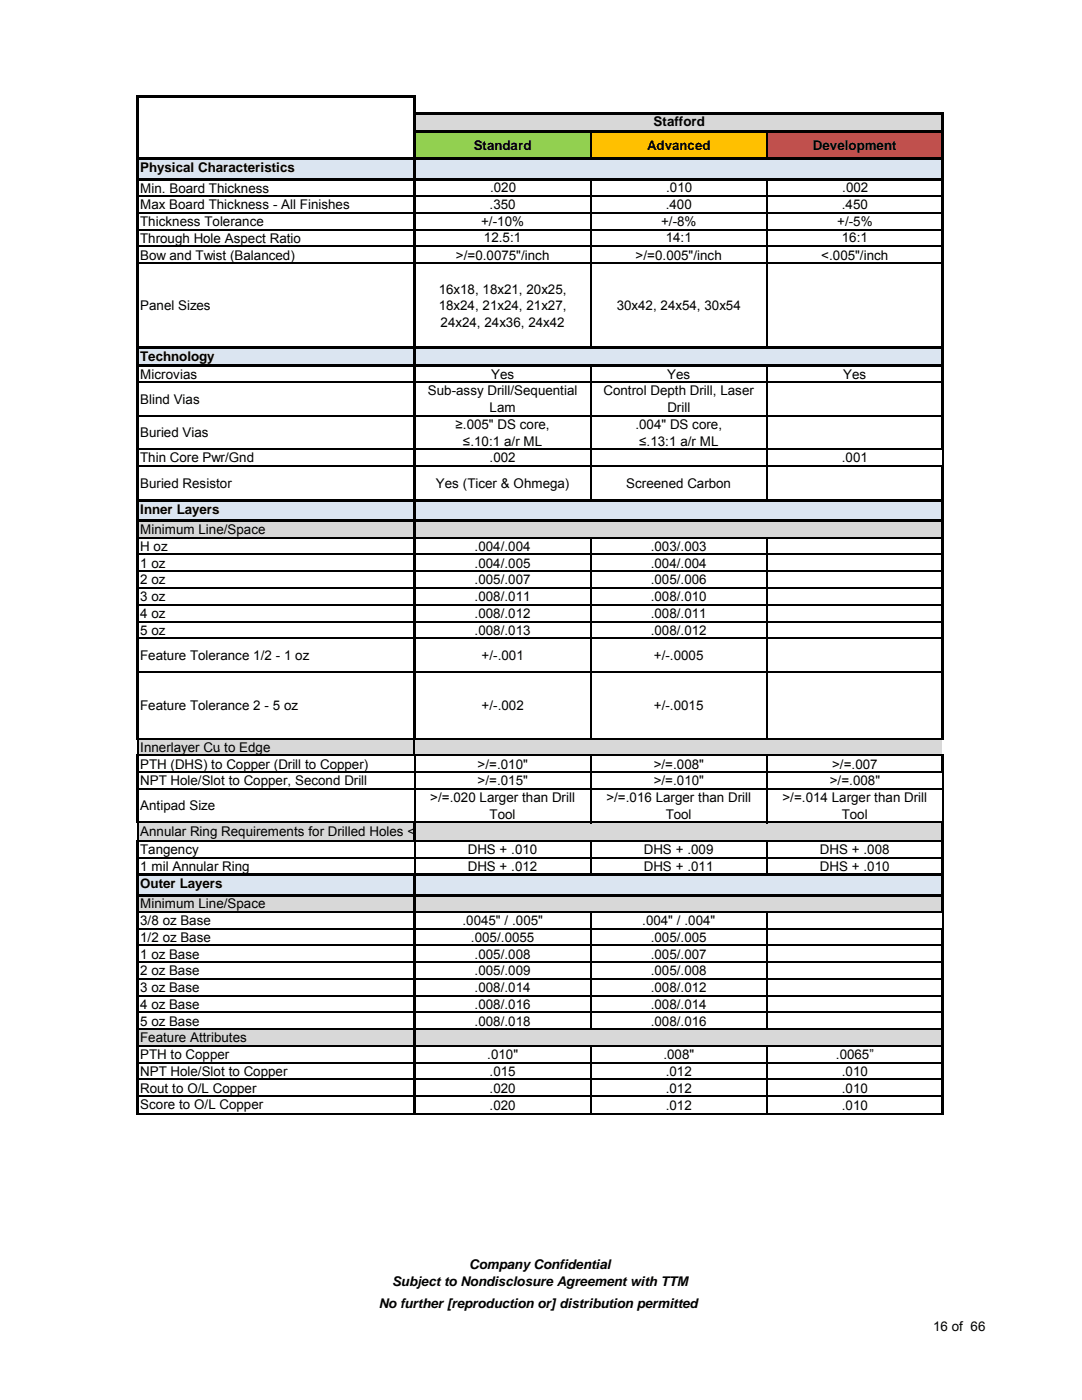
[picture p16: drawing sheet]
<svg xmlns="http://www.w3.org/2000/svg" width="216mm" height="279mm" viewBox="0 0 216 279" stroke-linecap="round" stroke-linejoin="round" font-family="sans-serif">
<defs><g id="words">
<g font-size="2.7">
<text x="94.5" y="29.9">Standard</text>
<text x="129.1" y="29.9">Advanced</text>
<text x="130.4" y="25.2">Stafford</text>
<text x="162.2" y="29.9">Development</text>
<text x="28" y="34.4">Physical Characteristics</text>
<text x="28" y="38.4">Min. Board Thickness</text>
<text x="28" y="41.8">Max Board Thickness - All Finishes</text>
<text x="97.7" y="41.8">.350</text>
<text x="97.8" y="38.4">.020</text>
<text x="132.8" y="41.8">.400</text>
<text x="132.9" y="38.4">.010</text>
<text x="168" y="41.8">.450</text>
<text x="168.1" y="38.4">.002</text>
<text x="28" y="45.1">Thickness Tolerance</text>
<text x="96" y="45.1">+/-10%</text>
<text x="131.9" y="45.1">+/-8%</text>
<text x="167" y="45.1">+/-5%</text>
<text x="28" y="48.5">Through Hole Aspect Ratio</text>
<text x="28" y="51.8">Bow and Twist (Balanced)</text>
<text x="91" y="51.8">&gt;/=0.0075&quot;/inch</text>
<text x="96.6" y="48.4">12.5:1</text>
<text x="126.8" y="51.8">&gt;/=0.005&quot;/inch</text>
<text x="132.8" y="48.4">14:1</text>
<text x="163.9" y="51.8">&lt;.005&quot;/inch</text>
<text x="168" y="48.4">16:1</text>
<text x="87.5" y="58.6">16x18, 18x21, 20x25,</text>
<text x="28" y="61.9">Panel Sizes</text>
<text x="87.5" y="61.9">18x24, 21x24, 21x27,</text>
<text x="87.9" y="65.3">24x24, 24x36, 24x42</text>
<text x="123.1" y="61.9">30x42, 24x54, 30x54</text>
<text x="28" y="72.1">Technology</text>
<text x="28" y="75.6">Microvias</text>
<text x="98" y="75.6">Yes</text>
<text x="133.1" y="75.6">Yes</text>
<text x="168.3" y="75.6">Yes</text>
<text x="28" y="80.6">Blind Vias</text>
<text x="85.4" y="78.9">Sub-assy Drill/Sequential</text>
<text x="97.7" y="82.3">Lam</text>
<text x="120.4" y="78.9">Control Depth Drill, Laser</text>
<text x="133.2" y="82.3">Drill</text>
<text x="28" y="87.2">Buried Vias</text>
<text x="90.9" y="85.6">≥.005&quot; DS core,</text>
<text x="92.4" y="88.9">≤.10:1 a/r ML</text>
<text x="126.8" y="85.6">.004&quot; DS core,</text>
<text x="127.6" y="88.9">≤.13:1 a/r ML</text>
<text x="28" y="92.3">Thin Core Pwr/Gnd</text>
<text x="97.7" y="92.3">.002</text>
<text x="168" y="92.3">.001</text>
<text x="28" y="97.4">Buried Resistor</text>
<text x="87" y="97.4">Yes (Ticer &amp; Ohmega)</text>
<text x="125" y="97.4">Screened Carbon</text>
<text x="28" y="102.5">Inner Layers</text>
<text x="28" y="106.6">Minimum Line/Space</text>
<text x="28" y="109.9">H oz</text>
<text x="28" y="113.3">1 oz</text>
<text x="94.7" y="109.9">.004/.004</text>
<text x="94.7" y="113.3">.004/.005</text>
<text x="129.8" y="109.9">.003/.003</text>
<text x="129.8" y="113.3">.004/.004</text>
<text x="28" y="116.6">2 oz</text>
<text x="28" y="120">3 oz</text>
<text x="94.7" y="116.6">.005/.007</text>
<text x="94.7" y="120">.008/.011</text>
<text x="129.8" y="116.6">.005/.006</text>
<text x="129.8" y="120">.008/.010</text>
<text x="28" y="123.3">4 oz</text>
<text x="94.7" y="123.3">.008/.012</text>
<text x="129.8" y="123.3">.008/.011</text>
<text x="28" y="126.7">5 oz</text>
<text x="28" y="131.7">Feature Tolerance 1/2 - 1 oz</text>
<text x="94.7" y="126.7">.008/.013</text>
<text x="96.1" y="131.7">+/-.001</text>
<text x="129.8" y="126.7">.008/.012</text>
<text x="130.5" y="131.7">+/-.0005</text>
<text x="28" y="141.7">Feature Tolerance 2 - 5 oz</text>
<text x="96.1" y="141.7">+/-.002</text>
<text x="130.5" y="141.7">+/-.0015</text>
<text x="28" y="150.1">Innerlayer Cu to Edge</text>
<text x="28" y="153.4">PTH (DHS) to Copper (Drill to Copper)</text>
<text x="95.3" y="153.4">&gt;/=.010&quot;</text>
<text x="130.4" y="153.4">&gt;/=.008&quot;</text>
<text x="166" y="153.4">&gt;/=.007</text>
<text x="28" y="156.7">NPT Hole/Slot to Copper, Second Drill</text>
<text x="28" y="161.7">Antipad Size</text>
<text x="85.9" y="160.1">&gt;/=.020 Larger than Drill</text>
<text x="95.3" y="156.7">&gt;/=.015&quot;</text>
<text x="121" y="160.1">&gt;/=.016 Larger than Drill</text>
<text x="130.4" y="156.7">&gt;/=.010&quot;</text>
<text x="156.1" y="160.1">&gt;/=.014 Larger than Drill</text>
<text x="165.6" y="156.7">&gt;/=.008&quot;</text>
<text x="28" y="166.8">Annular Ring Requirements for Drilled Holes &lt;</text>
<text x="97.7" y="163.4">Tool</text>
<text x="132.8" y="163.4">Tool</text>
<text x="168" y="163.4">Tool</text>
<text x="28" y="170.5">Tangency</text>
<text x="28" y="173.8">1 mil Annular Ring</text>
<text x="93.3" y="170.5">DHS + .010</text>
<text x="93.3" y="173.8">DHS + .012</text>
<text x="128.5" y="170.5">DHS + .009</text>
<text x="128.5" y="173.8">DHS + .011</text>
<text x="163.6" y="170.5">DHS + .008</text>
<text x="163.6" y="173.8">DHS + .010</text>
<text x="28" y="177.2">Outer Layers</text>
<text x="28" y="181.3">Minimum Line/Space</text>
<text x="28" y="184.6">3/8 oz Base</text>
<text x="92.3" y="184.6">.0045&quot; / .005&quot;</text>
<text x="128.1" y="184.6">.004&quot; / .004&quot;</text>
<text x="28" y="188">1/2 oz Base</text>
<text x="28" y="191.3">1 oz Base</text>
<text x="94" y="188">.005/.0055</text>
<text x="94.7" y="191.3">.005/.008</text>
<text x="129.8" y="188">.005/.005</text>
<text x="129.8" y="191.3">.005/.007</text>
<text x="28" y="194.6">2 oz Base</text>
<text x="28" y="198">3 oz Base</text>
<text x="94.7" y="194.6">.005/.009</text>
<text x="94.7" y="198">.008/.014</text>
<text x="129.8" y="194.6">.005/.008</text>
<text x="129.8" y="198">.008/.012</text>
<text x="28" y="201.3">4 oz Base</text>
<text x="94.7" y="201.3">.008/.016</text>
<text x="129.8" y="201.3">.008/.014</text>
<text x="28" y="204.7">5 oz Base</text>
<text x="28" y="208">Feature Attributes</text>
<text x="94.7" y="204.7">.008/.018</text>
<text x="129.8" y="204.7">.008/.016</text>
<text x="28" y="211.4">PTH to Copper</text>
<text x="28" y="214.7">NPT Hole/Slot to Copper</text>
<text x="97.2" y="211.4">.010&quot;</text>
<text x="97.7" y="214.7">.015</text>
<text x="132.4" y="211.4">.008&quot;</text>
<text x="132.8" y="214.7">.012</text>
<text x="166.8" y="211.4">.0065”</text>
<text x="168" y="214.7">.010</text>
<text x="28" y="218.1">Rout to O/L Copper</text>
<text x="28" y="221.4">Score to O/L Copper</text>
<text x="97.7" y="218.1">.020</text>
<text x="97.7" y="221.5">.020</text>
<text x="132.8" y="218.1">.012</text>
<text x="132.8" y="221.5">.012</text>
<text x="168" y="218.1">.010</text>
<text x="168" y="221.5">.010</text>
<text x="78.2" y="256.6">Subject to Nondisclosure Agreement with TTM</text>
<text x="93.6" y="253.2">Company Confidential</text>
<text x="75.6" y="261">No further [reproduction or] distribution permitted</text>
<text x="186.2" y="265.6">16 of 66</text>
</g>
</g></defs>
<g fill="#dbe5f1">
<path d="M27.6 31.7h55.2v4.2h-55.2z"/>
<path d="M27.6 69.4h55.2v3.6h-55.2z"/>
<path d="M27.6 99.9h55.2v4.1h-55.2z"/>
</g>
<g fill="#d8d8d8">
<path d="M27.6 104h55.2v3.4h-55.2z"/>
<path d="M27.6 147.4h55.2v2.2h-55.2z"/>
</g>
<path d="M27.7 31.5h55.3v.5h-55.3zM27.7 35.6h55.3v.5h-55.3zM82.5 19.4h.5v16.7h-.5zM27.7 69.2h55.3v.5h-55.3zM27.7 72.7h55.3v.5h-55.3zM82.5 69.7h.5v3.5h-.5zM27.7 99.6h55.3v.5h-55.3zM27.7 103.7h55.3v.5h-55.3zM82.5 100.1h.5v4.1h-.5zM27.2 19h.5v128.6h-.5zM27.3 147.6h.3v2h-.3zM82.5 147.3h.5v2.3h-.5z" fill="#000"/>
<path d="M27.7 19.2h55.3" fill="none" stroke="#000" stroke-width=".42"/>
<g fill="none" stroke="#000" stroke-width=".25">
<path d="M27.7 39.2h55.1M27.7 42.5h55.1M27.7 45.8h55.1M27.7 49.2h55.1M27.7 52.5h55.1M27.7 76.3h55.1M27.7 83h55.1M27.7 89.7h55.1M27.7 93h55.1M27.7 107.3h55.1M27.7 110.7h55.1M27.7 114h55.1"/>
<path d="M27.7 117.3h55.1M27.7 120.7h55.1M27.7 124h55.1M27.7 127.4h55.1M27.7 134.1h55.1M27.7 147.4h54.8"/>
</g>
<path d="M82.8 22.7h105.2v3.5h-105.2z" fill="#d8d8d8"/>
<path d="M82.8 26.2h35.1v5.6h-35.1z" fill="#92d050"/>
<path d="M117.9 26.2h35.1v5.6h-35.1z" fill="#ffc000"/>
<path d="M153 26.2h35v5.6h-35z" fill="#c0504d"/>
<g fill="#dbe5f1">
<path d="M82.8 31.7h105.2v4.2h-105.2z"/>
<path d="M82.8 69.4h105.2v3.6h-105.2z"/>
<path d="M82.8 99.9h105.2v4.1h-105.2z"/>
</g>
<g fill="#d8d8d8">
<path d="M82.8 104h105.2v3.4h-105.2z"/>
<path d="M82.8 147.4h105.2v2.2h-105.2z"/>
</g>
<g fill="none" stroke="#000" stroke-width=".25">
<path d="M83 39.2h104.9M117.9 26.5v5M117.9 36.1v33.1M153 26.5v5M153 36.1v33.1M83 42.5h104.9M83 45.8h104.9M83 49.2h104.9M83 52.5h104.9M83 76.3h104.9M117.9 73.2v26.4M153 73.2v26.4"/>
<path d="M83 83h104.9M83 89.7h104.9M83 93h104.9M188.1 89.8v3.1M83 107.3h104.9M83 110.7h104.9M83 114h104.9M83 117.3h104.9M117.9 107.4v40.2M153 107.4v40.2M83 120.7h104.9M83 124h104.9"/>
<path d="M83 127.4h104.9M83 134.1h104.9M83 147.4h104.9"/>
</g>
<path d="M83 22.4h105.4v.5h-105.4zM83 26h105.4v.5h-105.4zM83 31.5h105.4v.5h-105.4zM83 35.6h105.4v.5h-105.4zM83 69.2h105.4v.5h-105.4zM83 72.7h105.4v.5h-105.4zM187.9 22.9h.5v66.9h-.5zM83 99.6h105.4v.5h-105.4zM83 103.7h105.4v.5h-105.4zM82.5 22.4h.5v125.2h-.5zM187.9 92.9h.5v54.7h-.5z" fill="#000"/>
<g fill="#d8d8d8">
<path d="M27.6 149.6h55.2v1.2h-55.2z"/>
<path d="M27.6 164.1h55.2v3.8h-55.2z"/>
</g>
<path d="M27.6 174.5h55.2v4.2h-55.2z" fill="#dbe5f1"/>
<g fill="#d8d8d8">
<path d="M27.6 178.6h55.2v3.4h-55.2z"/>
<path d="M27.6 205.4h55.2v3.4h-55.2z"/>
</g>
<path d="M27.3 149.6h.3v1h-.3zM82.5 149.6h.5v1.3h-.5zM27.2 150.6h.5v13.7h-.5zM27.7 174.3h55.3v.5h-55.3zM27.7 178.4h55.3v.5h-55.3zM82.5 174.8h.5v7.3h-.5zM82.5 201.9h.5v7h-.5zM27.2 167.7h.5v54.7h-.5z" fill="#000"/>
<g fill="none" stroke="#000" stroke-width=".25">
<path d="M27.7 150.7h54.8M27.7 154.1h55.1M27.7 157.4h55.1M27.5 164.3v3.4M27.7 164.1h55.1M27.7 167.9h55.1M27.7 171.2h55.1M27.7 182h54.8M27.7 185.3h55.1M27.7 188.7h55.1M27.7 192h55.1M27.7 195.4h55.1"/>
<path d="M27.7 198.7h55.1M27.7 202.1h54.8M27.7 205.4h54.8M27.7 208.7h54.8M27.7 212.1h55.1M27.7 215.4h55.1M27.7 218.8h55.1M27.7 222.3h55.1"/>
</g>
<g fill="#d8d8d8">
<path d="M82.8 149.6h105.2v1.2h-105.2z"/>
<path d="M82.8 164.1h105.2v3.8h-105.2z"/>
</g>
<path d="M82.8 174.5h105.2v4.2h-105.2z" fill="#dbe5f1"/>
<g fill="#d8d8d8">
<path d="M82.8 178.6h105.2v3.4h-105.2z"/>
<path d="M82.8 205.4h105.2v3.4h-105.2z"/>
</g>
<path d="M187.9 150.6h.5v3.6h-.5zM82.5 164h.5v4h-.5zM83 174.3h105.4v.5h-105.4zM83 178.4h105.4v.5h-105.4zM187.9 164h.5v18.1h-.5zM82.5 174.3h.5v48.1h-.5zM187.9 185.2h.5v37.2h-.5z" fill="#000"/>
<g fill="none" stroke="#000" stroke-width=".25">
<path d="M82.7 150.6v13.4M82.8 150.7h105.1M82.8 154.1h105.1M82.8 157.4h105.5M117.9 150.9v13.4M153 150.9v13.4M188.1 154.2v9.8M82.7 168v6.3M82.8 171.2h105.1M83 164.1h104.9M83 167.9h104.9M117.9 168v6.3"/>
<path d="M153 168v6.3M83 182h104.9M83 185.3h104.9M83 188.7h104.9M83 192h104.9M83 195.4h104.9M83 198.7h104.9M117.9 182.1v23.4M153 182.1v23.4M188.1 182.1v3.1M83 202.1h104.9M83 205.4h104.9"/>
<path d="M83 208.7h104.9M83 212.1h104.9M83 215.4h104.9M83 218.8h104.9M117.9 208.9v13.5M153 208.9v13.5M83 222.3h104.9"/>
</g>
<use href="#words"/>
</svg>
